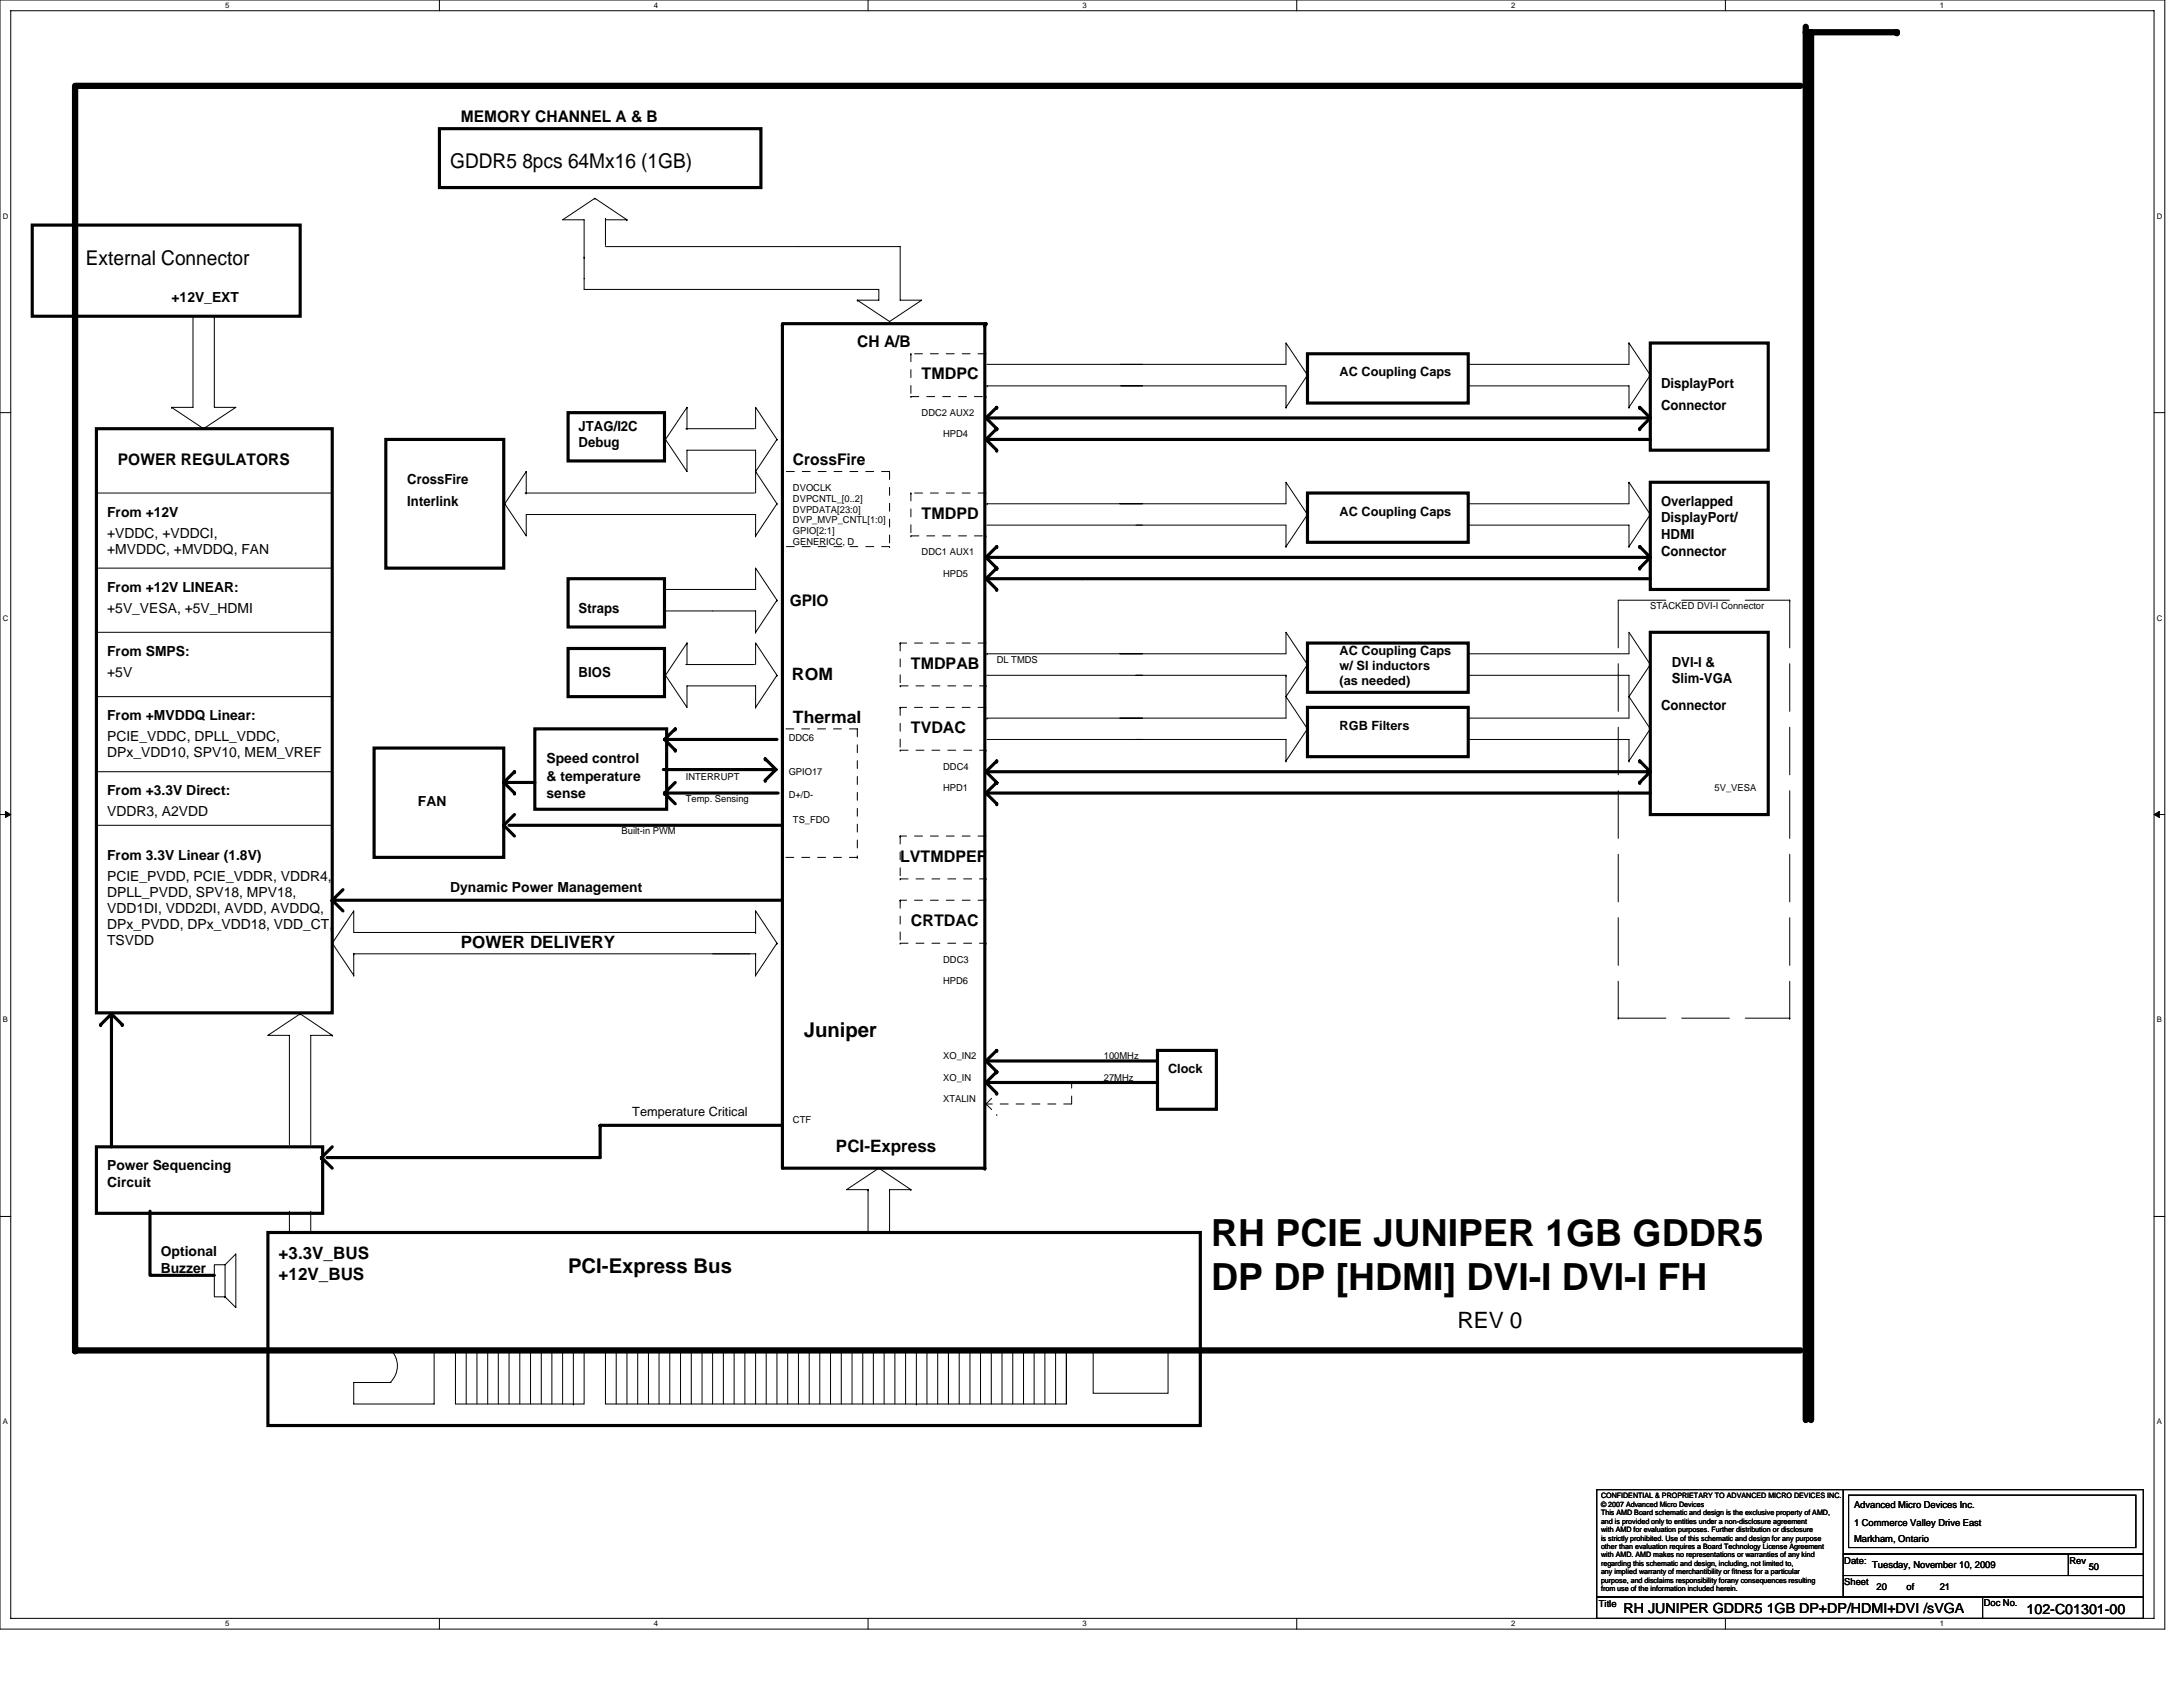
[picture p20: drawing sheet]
<svg xmlns="http://www.w3.org/2000/svg" width="279mm" height="216mm" viewBox="0 0 279 216" stroke-linecap="round" stroke-linejoin="round" font-family="sans-serif">
<defs><g id="words">
<g font-size="4.8">
<text x="155" y="159.4">RH PCIE JUNIPER 1GB GDDR5</text>
<text x="155" y="165.1">DP DP [HDMI] DVI-I DVI-I FH</text>
</g>
<text font-size="2.9" x="186.5" y="169.9">REV 0</text>
<g font-size="2.6">
<text x="57.6" y="21.5">GDDR5 8pcs 64Mx16 (1GB)</text>
<text x="11" y="33.9">External Connector</text>
<text x="102.9" y="132.7">Juniper</text>
<text x="72.7" y="162.9">PCI-Express Bus</text>
</g>
<g font-size="2.2">
<text x="101.4" y="87.1">ROM</text>
<text x="101.5" y="92.5">Thermal</text>
<text x="59" y="121.3">POWER DELIVERY</text>
<text x="107" y="147.4">PCI-Express</text>
<text x="35.7" y="161.1">+3.3V_BUS</text>
<text x="35.7" y="163.9">+12V_BUS</text>
</g>
<g font-size="2.1">
<text x="59" y="15.6">MEMORY CHANNEL A &amp; B</text>
<text x="109.7" y="44.4">CH A/B</text>
<text x="118" y="48.5">TMDPC</text>
<text x="15.1" y="59.5">POWER REGULATORS</text>
<text x="101.5" y="59.5">CrossFire</text>
<text x="118" y="66.4">TMDPD</text>
<text x="101.1" y="77.5">GPIO</text>
<text x="116.6" y="85.6">TMDPAB</text>
<text x="116.6" y="93.8">TVDAC</text>
<text x="115.2" y="110.3">LVTMDPEF</text>
<text x="116.6" y="118.5">CRTDAC</text>
</g>
<g font-size="1.8">
<text x="21.9" y="38.7">+12V_EXT</text>
<text x="212.6" y="49.7">DisplayPort</text>
<text x="212.6" y="52.4">Connector</text>
<text x="74.1" y="55.1">JTAG/I2C</text>
<text x="74.1" y="57.3">Debug</text>
<text x="52.1" y="64.7">Interlink</text>
<text x="52.1" y="62">CrossFire</text>
<text x="212.6" y="64.7">Overlapped</text>
<text x="13.7" y="66.1">From +12V</text>
<text x="13.7" y="68.8">+VDDC, +VDDCI,</text>
<text x="13.7" y="70.8">+MVDDC, +MVDDQ, FAN</text>
<text x="212.6" y="66.9">DisplayPort/</text>
<text x="212.6" y="69">HDMI</text>
<text x="212.6" y="71.1">Connector</text>
<text x="13.7" y="75.7">From +12V LINEAR:</text>
<text x="13.7" y="83.9">From SMPS:</text>
<text x="13.7" y="78.4">+5V_VESA, +5V_HDMI</text>
<text x="74.1" y="78.5">Straps</text>
<text x="13.7" y="86.6">+5V</text>
<text x="74.1" y="86.7">BIOS</text>
<text x="214" y="85.3">DVI-I &amp;</text>
<text x="214" y="87.4">Slim-VGA</text>
<text x="13.7" y="92.2">From +MVDDQ Linear:</text>
<text x="13.7" y="94.9">PCIE_VDDC, DPLL_VDDC,</text>
<text x="212.6" y="90.8">Connector</text>
<text x="13.7" y="101.8">From +3.3V Direct:</text>
<text x="13.7" y="96.9">DPx_VDD10, SPV10, MEM_VREF</text>
<text x="70" y="97.7">Speed control</text>
<text x="70" y="100">&amp; temperature</text>
<text x="13.7" y="104.5">VDDR3, A2VDD</text>
<text x="53.5" y="103.1">FAN</text>
<text x="70" y="102.1">sense</text>
<text x="13.7" y="110">From 3.3V Linear (1.8V)</text>
<text x="13.7" y="112.7">PCIE_PVDD, PCIE_VDDR, VDDR4,</text>
<text x="13.7" y="114.7">DPLL_PVDD, SPV18, MPV18,</text>
<text x="13.7" y="116.8">VDD1DI, VDD2DI, AVDD, AVDDQ,</text>
<text x="13.7" y="118.9">DPx_PVDD, DPx_VDD18, VDD_CT,</text>
<text x="57.6" y="114.1">Dynamic Power Management</text>
<text x="13.7" y="120.9">TSVDD</text>
<text x="13.7" y="149.8">Power Sequencing</text>
<text x="13.7" y="151.9">Circuit</text>
<text x="20.6" y="160.8">Optional</text>
<text x="20.6" y="162.9">Buzzer</text>
<text x="207.8" y="206.4">RH JUNIPER GDDR5 1GB DP+DP/HDMI+DVI /sVGA</text>
<text x="259.4" y="206.5">102-C01301-00</text>
</g>
<g font-size="1.6">
<text x="171.4" y="48.1">AC Coupling Caps</text>
<text x="171.4" y="66">AC Coupling Caps</text>
<text x="171.4" y="83.8">AC Coupling Caps</text>
<text x="171.4" y="85.7">w/ SI inductors</text>
<text x="171.4" y="87.7">(as needed)</text>
<text x="171.4" y="93.4">RGB Filters</text>
<text x="149.5" y="137.3">Clock</text>
<text x="80.9" y="142.8">Temperature Critical</text>
</g>
<g font-size="1.2">
<text x="118" y="53.3">DDC2 AUX2</text>
<text x="120.7" y="56">HPD4</text>
<text x="101.5" y="65.6">DVPDATA[23:0]</text>
<text x="101.5" y="62.8">DVOCLK</text>
<text x="101.5" y="64.2">DVPCNTL_[0..2]</text>
<text x="101.5" y="68.3">GPIO[2:1]</text>
<text x="101.5" y="67">DVP_MVP_CNTL[1:0]</text>
<text x="101.5" y="69.7">GENERICC, D</text>
<text x="118" y="71.1">DDC1 AUX1</text>
<text x="120.7" y="73.8">HPD5</text>
<text x="211.2" y="77.9">STACKED DVI-I Connector</text>
<text x="127.6" y="84.8">DL TMDS</text>
<text x="100.9" y="94.8">DDC6</text>
<text x="87.8" y="99.9">INTERRUPT</text>
<text x="100.9" y="99.2">GPIO17</text>
<text x="120.7" y="98.5">DDC4</text>
<text x="120.7" y="101.3">HPD1</text>
<text x="219.5" y="101.3">5V_VESA</text>
<text x="79.6" y="106.7">Built-in PWM</text>
<text x="87.8" y="102.6">Temp. Sensing</text>
<text x="100.9" y="102.1">D+/D-</text>
<text x="101.5" y="105.4">TS_FDO</text>
<text x="120.7" y="123.2">DDC3</text>
<text x="120.7" y="125.9">HPD6</text>
<text x="120.7" y="135.6">XO_IN2</text>
<text x="141.3" y="135.6">100MHz</text>
<text x="101.5" y="143.8">CTF</text>
<text x="120.7" y="141">XTALIN</text>
<text x="120.7" y="138.3">XO_IN</text>
<text x="141.3" y="138.3">27MHz</text>
<text x="237.3" y="193">Advanced Micro Devices Inc.</text>
<text x="237.3" y="195.3">1 Commerce Valley Drive East</text>
<text x="237.3" y="197.4">Markham, Ontario</text>
<text x="236.1" y="200.2">Date:</text>
<text x="236.1" y="202.9">Sheet</text>
<text x="239.6" y="200.7">Tuesday, November 10, 2009</text>
<text x="240.2" y="203.4">20</text>
<text x="244" y="203.4">of</text>
<text x="248.3" y="203.4">21</text>
<text x="264.9" y="200.2">Rev</text>
<text x="267.3" y="201">50</text>
<text x="204.6" y="205.6">Title</text>
<text x="253.9" y="205.5">Doc No.</text>
</g>
<g font-size="1">
<text x="28.8" y="1">5</text>
<text x="83.7" y="1">4</text>
<text x="138.5" y="1">3</text>
<text x="193.4" y="1">2</text>
<text x="248.3" y="1">1</text>
<text x=".4" y="28">D</text>
<text x="276.1" y="28">D</text>
<text x=".4" y="79.4">C</text>
<text x="276.1" y="79.4">C</text>
<text x=".4" y="130.9">B</text>
<text x="276.1" y="130.9">B</text>
<text x=".4" y="182.3">A</text>
<text x="276.1" y="182.3">A</text>
<text x="204.9" y="191.8">CONFIDENTIAL &amp; PROPRIETARY TO ADVANCED MICRO DEVICES INC.</text>
<text x="204.9" y="192.8">© 2007 Advanced Micro Devices</text>
<text x="204.9" y="193.9">This AMD Board schematic and design is the exclusive property of AMD,</text>
<text x="204.9" y="195">and is provided only to entities under a non-disclosure agreement</text>
<text x="204.9" y="196.1">with AMD for evaluation purposes. Further distribution or disclosure</text>
<text x="204.9" y="197.2">is strictly prohibited. Use of this schematic and design for any purpose</text>
<text x="204.9" y="198.2">other than evaluation requires a Board Technology License Agreement</text>
<text x="204.9" y="199.3">with AMD. AMD makes no representations or warranties of any kind</text>
<text x="204.9" y="200.4">regarding this schematic and design, including, not limited to,</text>
<text x="204.9" y="201.5">any implied warranty of merchantibility or fitness for a particular</text>
<text x="204.9" y="202.6">purpose, and disclaims responsibility forany consequences resulting</text>
<text x="204.9" y="203.6">from use of the information included herein.</text>
<text x="28.8" y="208.2">5</text>
<text x="83.7" y="208.2">4</text>
<text x="138.5" y="208.2">3</text>
<text x="193.4" y="208.2">2</text>
<text x="248.3" y="208.2">1</text>
</g>
</g></defs>
<path d="M0 0h277.1v208.5h-277.1zM1.4 1.4h274.3v205.7h-274.3z" fill="none" stroke="#000" stroke-width=".13"/>
<g fill="#fff">
<path d="M28.8 .1h.6v1.1h-.6z"/>
<path d="M28.8 207.3h.6v1.1h-.6z"/>
</g>
<path d="M56.2 0v1.4M56.2 207.1v1.4" fill="none" stroke="#000" stroke-width=".13"/>
<g fill="#fff">
<path d="M83.7 .1h.5v1.1h-.5z"/>
<path d="M83.7 207.3h.5v1.1h-.5z"/>
</g>
<path d="M111.1 0v1.4M111.1 207.1v1.4" fill="none" stroke="#000" stroke-width=".13"/>
<g fill="#fff">
<path d="M138.5 .1h.6v1.1h-.6z"/>
<path d="M138.5 207.3h.6v1.1h-.6z"/>
</g>
<path d="M166 0v1.4M166 207.1v1.4" fill="none" stroke="#000" stroke-width=".13"/>
<g fill="#fff">
<path d="M193.4 .1h.6v1.1h-.6z"/>
<path d="M193.4 207.3h.6v1.1h-.6z"/>
</g>
<path d="M220.8 0v1.4M220.8 207.1v1.4" fill="none" stroke="#000" stroke-width=".13"/>
<g fill="#fff">
<path d="M248.3 .1h.5v1.1h-.5z"/>
<path d="M248.3 207.3h.5v1.1h-.5z"/>
<path d="M.4 27.1h.7v1.1h-.7z"/>
<path d="M276.1 27.1h.7v1.1h-.7z"/>
<path d="M.4 78.5h.7v1.1h-.7z"/>
<path d="M276.1 78.5h.7v1.1h-.7z"/>
</g>
<path d="M0 52.8h1.4M275.7 52.8h1.4" fill="none" stroke="#000" stroke-width=".13"/>
<g fill="#fff">
<path d="M.4 130h.6v1.1h-.6z"/>
<path d="M276.1 130h.6v1.1h-.6z"/>
</g>
<path d="M0 104.2h1.4M275.7 104.2h1.4" fill="none" stroke="#000" stroke-width=".13"/>
<path d="M.7 103.8l.7 .4-.7 .4zM275.7 104.2l.7-.4v.8z" fill="#000" stroke="#000" stroke-width=".13"/>
<g fill="#fff">
<path d="M.4 181.4h.6v1.1h-.6z"/>
<path d="M276.1 181.4h.6v1.1h-.6z"/>
</g>
<g fill="none" stroke="#000" stroke-width=".13">
<path d="M74.8 32.9v4.1h37.7v1.4h-2.8M76.1 25.4l-4.1 2.7h2.8v5M76.1 25.4h.1M76.1 25.4l4.1 2.7M77.5 31.6h37.7v6.8h2.8l-4.1 2.7M77.5 31.6h.1M77.5 28.1h2.7M77.5 28h.1M77.5 28v3.4M80.2 28.1h.1M109.7 38.4h.1M109.7 38.4l4.2 2.7"/>
<path d="M21.9 52.1h.1M21.9 52.1l4.2 2.8M24.7 40.6v11.5h-2.8M26.1 54.9h.1M27.4 40.6v11.5h2.8l-4.1 2.8M27.4 40.6h.1M85.2 56.2h.1M85.2 56.2l2.7 4.1v-2.7h8.8v2.7M87.8 54.9h8.8M87.9 52.1h.1M87.9 54.9h.1M87.9 52.1l-2.7 4.1"/>
<path d="M87.9 52.1v2.8M96.7 54.9v-2.8l2.7 4.1M99.4 56.2h.1M99.4 56.2l-2.7 4.1M113.9 41.1h.1M126.3 49.4h.1M126.3 46.6h19.9M126.3 49.4h19.9M143.3 46.6h21.3v-2.7l2.7 4.1M143.5 49.4h21.1v2.7M164.6 52.1h.1M167.3 48h.1"/>
<path d="M167.3 48l-2.7 4.1M187.9 49.4h20.6v2.7M208.5 52.1h.1M208.5 43.9v2.7h-20.6M208.5 43.9h.1M208.5 43.9l2.7 4.1M211.2 48h.1M211.2 48l-2.7 4.1M12.3 72.7h.1M12.3 63.1h30.2M12.3 72.7h30.2M64.6 64.5h.1"/>
<path d="M64.6 64.5l2.8 4.1v-2.8h29.3v2.8M67.2 63.1h29.4M67.4 60.3h.1M67.4 63.1h.1M67.4 60.3l-2.8 4.2M67.4 60.3v2.8M85 75.4h11.7v-2.7l2.7 4.1M85 78.2h11.7v2.7M96.7 60.3v2.8M96.7 68.6h.1M96.7 60.3h.1M96.7 60.3l2.7 4.2"/>
<path d="M99.4 76.8h.1M99.4 64.5h.1M99.4 76.8l-2.7 4.1M99.4 64.5l-2.7 4.1M126.3 64.5h.1M126.3 67.2h19.9M126.3 64.5h19.9M138.5 74.1h.1M143.3 64.5h21.3v-2.8l2.7 4.1M145.4 67.2h19.2v2.8M164.6 70h.1M167.3 65.8h.1"/>
<path d="M167.3 65.8l-2.7 4.2M187.9 67.2h20.6v2.8M208.5 70h.1M208.5 61.7v2.8h-20.6M208.5 61.7h.1M208.5 61.7l2.7 4.1M211.2 65.8h.1M211.2 65.8l-2.7 4.2M12.3 89.2h30.2M12.3 80.9h30.2M12.3 98.8h.1M12.3 98.8h30.2"/>
<path d="M85.2 86.4h.1M85.2 86.4l2.7 4.1v-2.7h8.8v2.7M87.8 85h8.8M87.9 82.3h.1M87.9 82.3v2.7M87.9 82.3l-2.7 4.1M96.7 85v-2.7l2.7 4.1M96.7 90.5h.1M96.7 80.9h.1M99.4 86.4h.1M99.4 86.4l-2.7 4.1M126.3 83.7h.1"/>
<path d="M126.3 86.4h19.9M126.3 91.9h.1M126.3 94.6h19.9M126.3 83.7h19.9M126.3 91.9h19.9M143.3 83.7h21.3v-2.8l2.7 4.1M145.4 86.4h19.2M145.4 94.6h19.2v2.8M164.6 89.2v2.7h-21.3M164.6 97.4h.1M164.6 86.4v2.8M164.6 86.4h.1"/>
<path d="M164.6 89.2l2.7 4.1M167.3 85h.1M167.3 93.3h.1M167.3 93.3l-2.7 4.1M167.3 85l-2.7 4.2M187.9 86.4h20.6v2.8M187.9 83.7h20.6v-2.8l2.7 4.1M187.9 94.6h20.6v2.8M208.5 89.2h.1M208.5 97.4h.1M208.5 89.2v2.7h-20.6M208.5 89.2l2.7 4.1"/>
<path d="M211.2 85h.1M211.2 93.3h.1M211.2 85l-2.7 4.2M211.2 93.3l-2.7 4.1M12.3 105.6h30.2M96.7 119.3h-51.4v-2.7l-2.8 4.1M96.7 119.3h.1M96.7 116.6h.1M96.7 116.6l2.7 4.1M96.7 116.6v2.7M38.4 129.8h.1M38.4 129.8l-4.1 2.7h2.7v14"/>
<path d="M38.4 129.8l4.1 2.7M42.5 120.7h.1M42.5 132.5h-2.7v14M42.5 132.5h.1M42.5 120.7l2.8 4.1M45.3 122.1h50.7M45.3 124.8h.1M45.3 122.1h.1M45.3 122.1v2.7M91.2 122.1h5.5M96.7 124.8h.1M96.7 122.1h.1"/>
<path d="M96.7 122.1v2.7M99.4 120.7h.1M99.4 120.7l-2.7 4.1M138.5 126.2h.1M0 155.7h1.4M37 157.7h.1M37 155v2.7M39.8 155v2.7M107.7 152.3h.1M111.1 152.3h.1M111.1 152.3v5.4M112.5 149.5l-4.1 2.8h2.7"/>
<path d="M112.5 149.5h.1M112.5 149.5l4.1 2.8M113.9 152.3h2.7M113.9 152.3h.1M113.9 152.3v5.4M116.6 152.3h.1M275.7 155.7h1.4M27.4 161.9h1.4v4.1h-1.4zM28.8 161.9l1.4-1.4v6.8l-1.4-1.3M28.8 166h.1M50.1 172.8a2.91 2.91 0 0 1-.1 4.1M55.6 172.8v6.9h-10.3v-2.8h4.8"/>
<path d="M58.3 172.8h16.5v6.9h-16.5zM59.7 172.8v6.9M61 172.8v6.9M62.4 172.8v6.9M63.8 172.8v6.9M65.2 172.8v6.9M66.5 172.8v6.9M67.9 172.8v6.9M69.3 172.8v6.9M70.6 172.8v6.9M72 172.8v6.9M73.4 179.7h.1"/>
<path d="M73.4 172.8v6.9M77.5 172.8h43.9v6.9h-43.9zM78.9 172.8v6.9M80.2 172.8v6.9M81.6 172.8v6.9M83 172.8v6.9M84.3 172.8v6.9M85.7 172.8v6.9M87.1 172.8v6.9M88.5 172.8v6.9M89.9 172.8v6.9M91.2 172.8v6.9"/>
<path d="M92.6 172.8v6.9M94 172.8v6.9M95.3 172.8v6.9M96.7 172.8v6.9M98.1 172.8v6.9M99.4 172.8v6.9M100.8 172.8v6.9M102.2 172.8v6.9M103.6 172.8v6.9M104.9 172.8v6.9M106.3 172.8v6.9M107.7 172.8v6.9"/>
<path d="M109.1 172.8v6.9M110.4 172.8v6.9M111.8 172.8v6.9M113.2 172.8v6.9M114.5 172.8v6.9M115.9 172.8v6.9M117.3 179.7h.1M117.3 172.8v6.9M118.6 172.8v6.9M120 172.8v6.9M121.4 172.8h15.1v6.9h-15.1zM122.8 172.8v6.9"/>
<path d="M124.1 172.8v6.9M125.5 172.8v6.9M126.9 172.8v6.9M128.2 172.8v6.9M129.6 172.8v6.9M131 172.8v6.9M132.4 172.8v6.9M133.7 172.8v6.9M135.1 172.8v6.9M136.5 172.8v6.9M139.9 172.8h9.6v5.5h-9.6zM204.4 190.6h31.5v13.8h-31.5z"/>
<path d="M235.9 198.9h28.8v2.7h-28.8zM235.9 190.6h38.4v8.3h-38.4zM236.6 191.3h36.8v6.8h-36.8zM264.7 198.9h9.6v2.7h-9.6zM204.4 204.4h49.3v2.7h-49.3zM235.9 201.6h38.4v2.8h-38.4zM253.7 204.4h20.6v2.7h-20.6z"/>
</g>
<path d="M230.4 11h-220.8v161.8M231.1 3.4v178.3M231.1 4.1h11.7M231.8 4.1v177.6M242.8 4.1h.1M9.6 172.8h220.8M9.6 172.8h.1" fill="none" stroke="#000" stroke-width=".8"/>
<g fill="none" stroke="#000" stroke-width=".4">
<path d="M56.2 16.5h41.2v7.5h-41.2zM4.1 28.8h34.3v11.7h-34.3zM12.3 54.9h30.2v74.7h-30.2zM49.4 56.2h15.1v16.5h-15.1zM72.7 52.8h12.3v6.2h-12.3zM100.1 41.6h.1M100.1 41.4h26.1M100.1 41.6v107.9h25.9M126 41.6h.1M126 41.6v107.9M126.2 41.4h.1M126.2 56.2h85"/>
<path d="M126.2 56.2h.1M126.2 53.5h85M126.2 53.5h.1M126.2 56.2l1.4 1.4M126.2 53.5l1.4 1.4M127.6 54.9h.1M127.6 57.6h.1M127.6 52.1h.1M127.6 54.9l-1.4 1.3M127.6 52.1l-1.4 1.4M167.3 45.3h20.6v6.3h-20.6zM209.9 54.9h.1"/>
<path d="M209.9 52.1h.1M209.9 52.1l1.3 1.4M211.2 43.9h15.1v13.7h-15.1zM211.2 53.5l-1.3 1.4M72.7 74.1h12.3v6.1h-12.3zM126.2 71.3h85M126.2 74.1h85M126.2 74.1l1.4 1.3M126.2 71.3l1.4 1.4M127.6 72.7h.1M127.6 75.4h.1M127.6 70h.1"/>
<path d="M127.6 72.7l-1.4 1.4M127.6 70l-1.4 1.3M167.3 63.1h20.6v6.3h-20.6zM209.9 72.7h.1M209.9 70h.1M209.9 70l1.3 1.3M211.2 61.7h15.1v13.7h-15.1zM211.2 71.3l-1.3 1.4M47.9 95.7h16.6v14h-16.6zM65.8 98.8h.1M65.8 98.8l-1.3 1.3M68.5 93.3h16.8v10.3h-16.8z"/>
<path d="M72.7 83h12.3v6.2h-12.3zM84.9 98.5h14.4M85 94.6h14.4M85 94.6l1.4 1.4M86.4 93.3h.1M86.4 96h.1M86.4 93.3l-1.4 1.3M97.9 97.1h.1M97.9 99.9h.1M97.9 97.1l1.4 1.4M99.3 98.5l-1.4 1.4M126.2 98.8h85"/>
<path d="M126.2 98.8l1.4 1.3M127.6 97.4h.1M127.6 97.4l-1.4 1.4M167.3 82.3h20.6v6.3h-20.6zM167.3 90.5h20.6v6.3h-20.6zM209.9 97.4h.1M209.9 97.4l1.3 1.4M211.2 80.9h15.1v23.3h-15.1zM211.2 98.8l-1.3 1.3M42.5 115.2h57.6M42.5 115.2h.1M42.5 115.2l1.4 1.4"/>
<path d="M43.9 113.9l-1.4 1.3M64.5 105.6h.1M64.5 100.1h4M64.5 105.6l1.3 1.4M64.5 100.1l1.3 1.4M65.2 105.6h34.9M65.8 101.5h.1M65.8 104.2l-1.3 1.4M85 101.5h.1M85 101.5l1.4 1.4M85.2 101.5h14.4M86.4 100.1l-1.4 1.4"/>
<path d="M126.2 101.5h85M126.2 101.5h.1M126.2 101.5l1.4 1.4M127.6 100.1h.1M127.6 102.9h.1M127.6 100.1l-1.4 1.4M209.9 100.1h.1M12.9 131.1h.1M12.9 131.1l1.4-1.3 1.3 1.3M14.3 129.9v16.9M15.6 131.1h.1M126.2 138.5h21.9"/>
<path d="M126.2 138.5h.1M126.2 135.8h21.9M126.2 138.5l1.4 1.4M126.2 135.8l1.4 1.4M127.6 134.4h.1M127.6 137.2h.1M127.6 139.9h.1M127.6 134.4l-1.4 1.4M127.6 137.2l-1.4 1.3M148.1 134.4h7.6v7.6h-7.6zM12.3 146.8h29v8.5h-29zM19.2 155v8.2h8.2"/>
<path d="M34.3 157.7h119.3v24.7h-119.3zM41.1 148.1h.1M41.1 148.1l1.4 1.4M42.5 146.8l-1.4 1.3M76.8 144v4.1h-35M76.8 144h23.3M76.8 144h.1M126 149.5h.1"/>
</g>
<g fill="none" stroke="#000" stroke-width=".13" stroke-dasharray="1 1 1 1 1 1 1 1">
<path d="M116.6 45.3h.1M116.6 45.3v5.5M116.6 50.8h.1M116.6 50.8h9.6M126.2 45.3h-9.6M126.2 50.8h.1M100.1 60.3h.1M100.1 70h.1M113.9 60.3h-13.8M113.9 60.3v9.7M113.9 70h.1M113.9 70h-13.8"/>
<path d="M116.6 68.6h9.6M116.6 63.1v5.5M116.6 68.6h.1M116.6 63.1h.1M126.2 68.6h.1M126.2 63.1h-9.6M100.1 93.3h.1M109.7 93.3h-9.6M109.7 93.3v16.4M115.2 87.8h11M115.2 82.3v5.5M115.2 87.8h.1"/>
<path d="M115.2 82.3h.1M115.2 90.5v5.5M115.2 96h.1M115.2 96h11M115.2 90.5h.1M126.2 87.8h.1M126.2 82.3h-11M126.2 96h.1M126.2 90.5h-11M100.1 109.7h.1M109.7 109.7h.1M109.7 109.7h-9.6"/>
<path d="M115.2 115.2v5.5M115.2 115.2h.1M115.2 112.5h11M115.2 107v5.5M115.2 112.5h.1M115.2 107h.1M126.2 115.2h-11M126.2 112.5h.1M126.2 107h-11M115.2 120.7h11M115.2 120.7h.1M126.2 120.7h.1"/>
<path d="M127.6 139.9h.1M137.2 138.5h.1M126.2 141.3l1.4-1.4M126.2 141.3l1.4 1.3M126.2 141.3h.1M127.6 142.6h.1M137.2 141.3h-11M137.2 141.3v-2.8"/>
</g>
<path d="M207.1 76.8v53.5M207.1 76.8h22M229.1 76.8h.1M229.1 76.8v53.5M207.1 130.3h22M207.1 130.3h.1M229.1 130.3h.1" fill="none" stroke="#000" stroke-width=".13" stroke-dasharray="6.1 2"/>
<use href="#words"/>
</svg>
